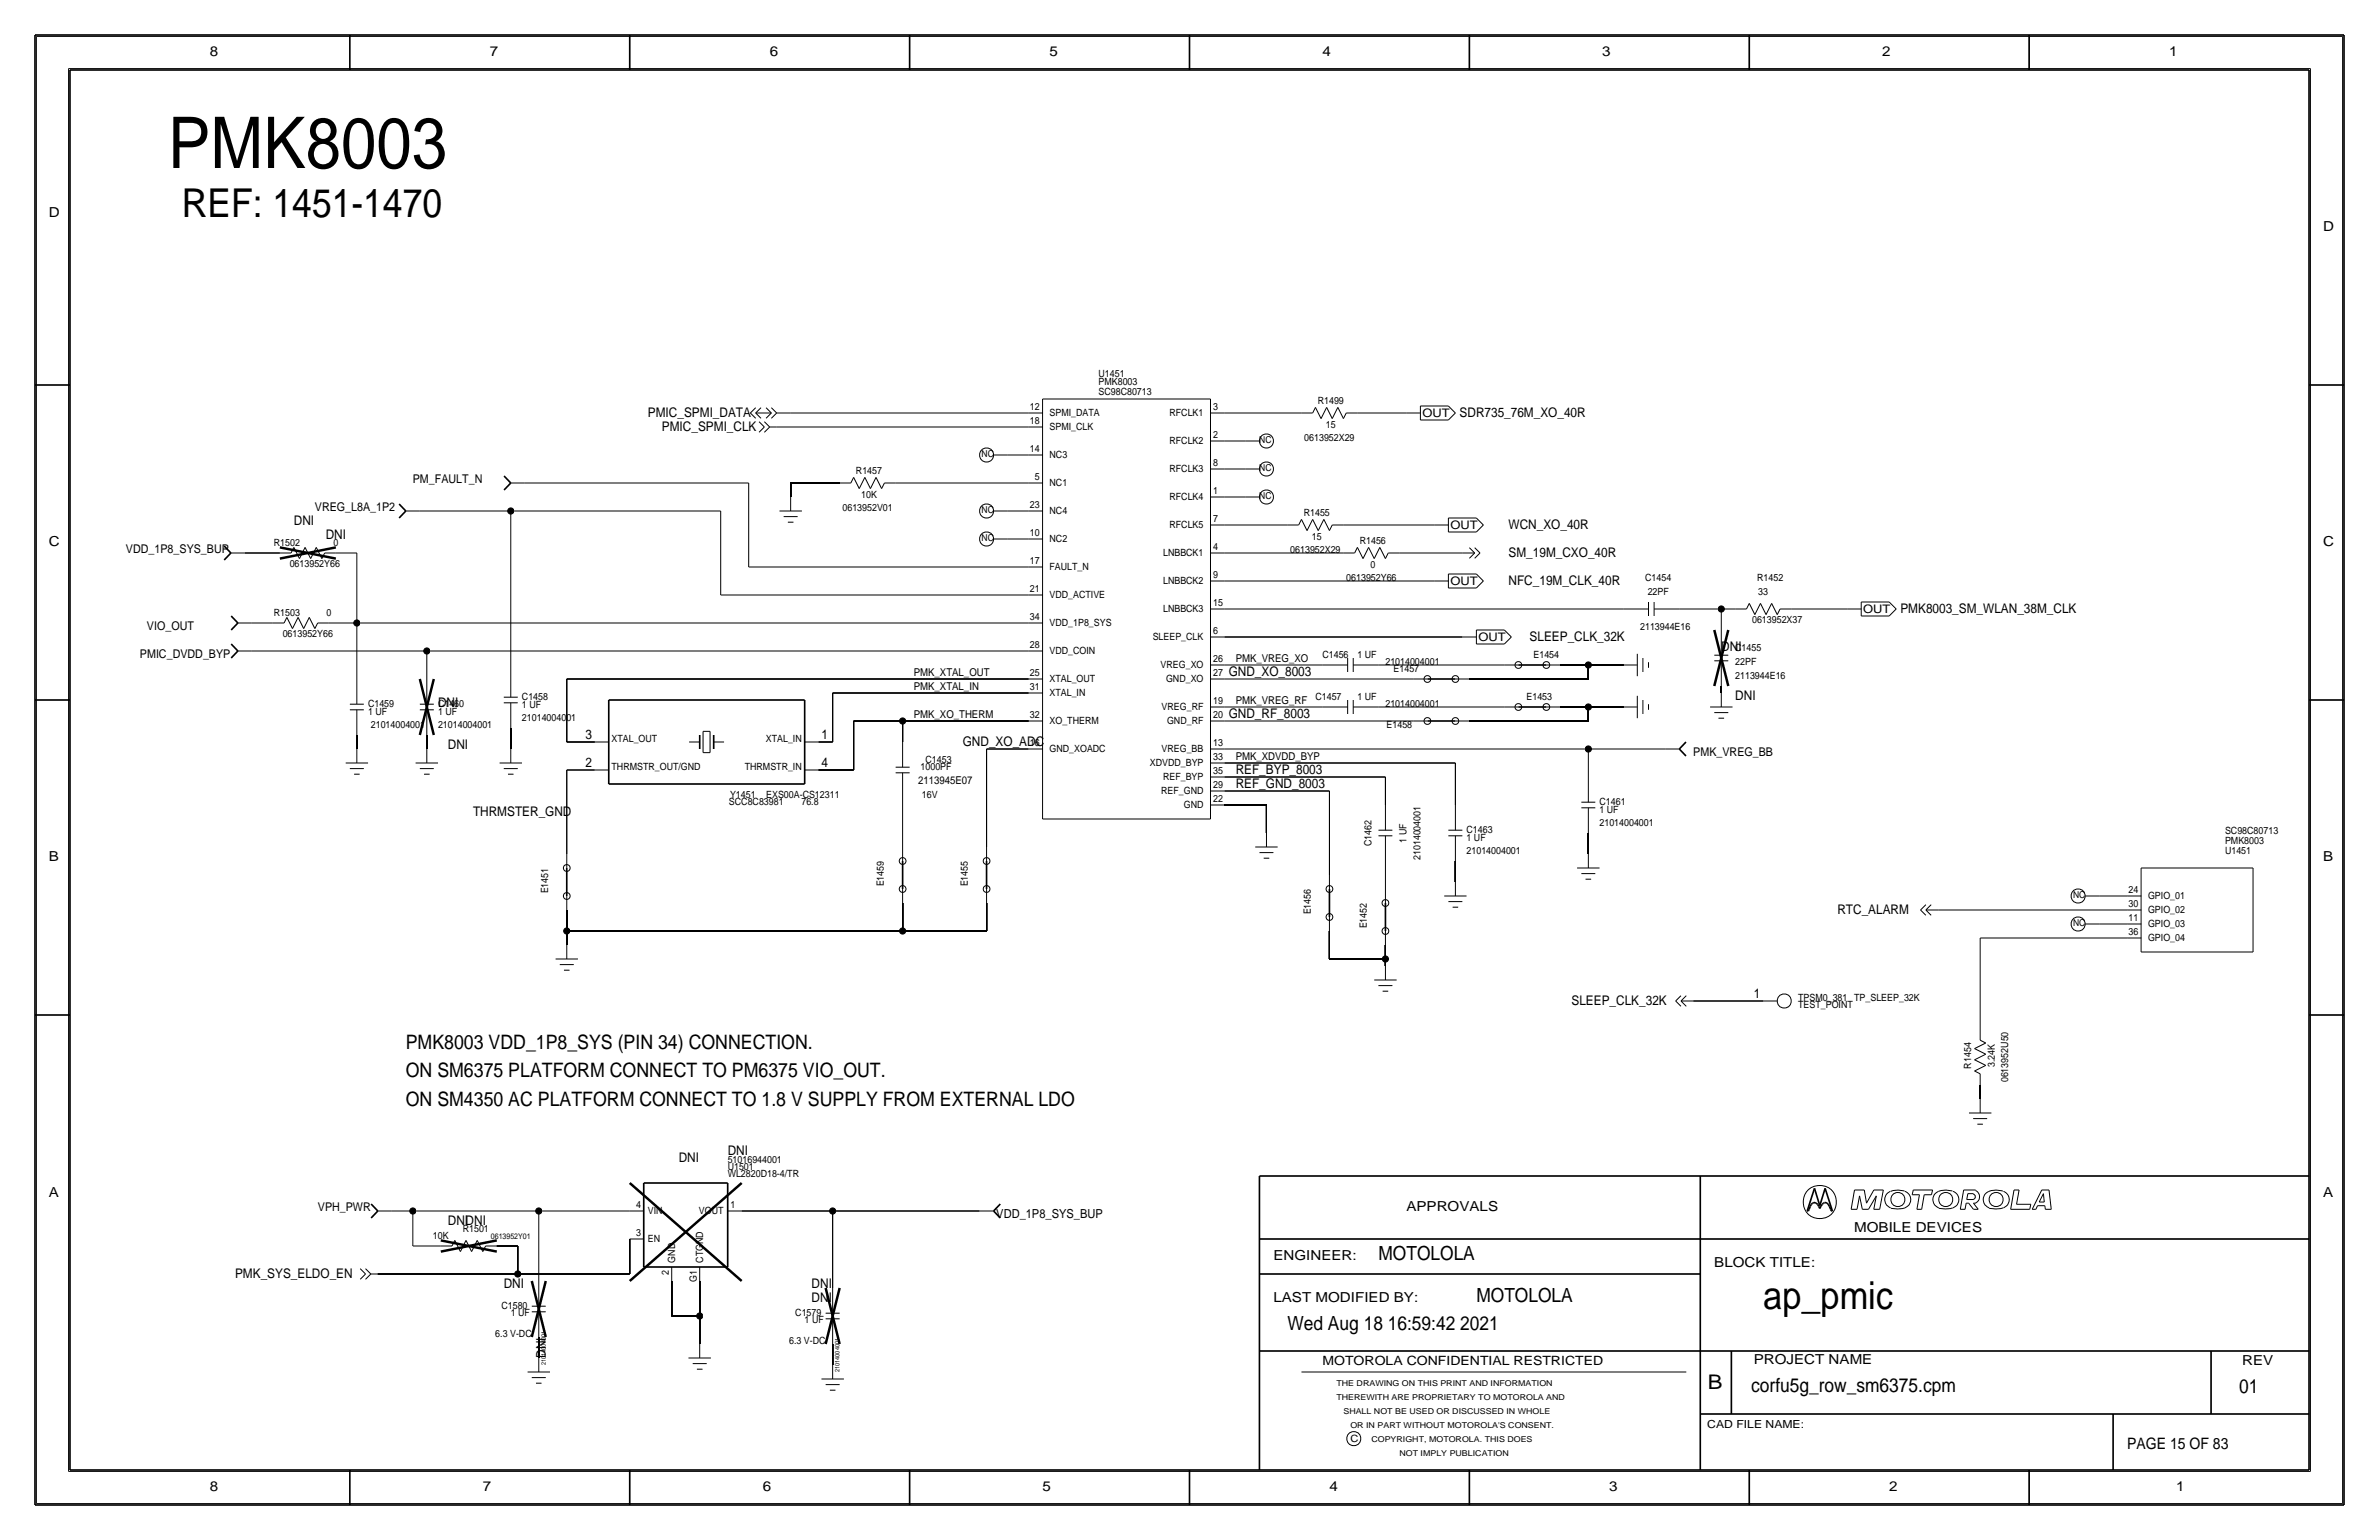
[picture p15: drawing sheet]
<svg xmlns="http://www.w3.org/2000/svg" width="432mm" height="279mm" viewBox="0 0 432 279" stroke-linecap="round" stroke-linejoin="round" font-family="sans-serif">
<defs><g id="words">
<text font-size="12.9" x="30.5" y="30.5">PMK8003</text>
<text font-size="7.2" x="33" y="39.4">REF: 1451-1470</text>
<text font-size="7" x="320" y="237.5">ap_pmic</text>
<text font-size="3.7" x="310" y="252.1">B</text>
<g font-size="3.6">
<text x="73.7" y="190.3">PMK8003 VDD_1P8_SYS (PIN 34) CONNECTION.</text>
<text x="73.7" y="195.5">ON SM6375 PLATFORM CONNECT TO PM6375 VIO_OUT.</text>
<text x="73.7" y="200.7">ON SM4350 AC PLATFORM CONNECT TO 1.8 V SUPPLY FROM EXTERNAL LDO</text>
</g>
<g font-size="3.5">
<text x="250.2" y="228.6">MOTOLOLA</text>
<text x="268" y="236.2">MOTOLOLA</text>
<text x="233.7" y="241.3">Wed Aug 18 16:59:42 2021</text>
<text x="317.9" y="252.6">corfu5g_row_sm6375.cpm</text>
<text x="406.4" y="252.7">01</text>
</g>
<text font-size="2.9" x="386.1" y="262.9">PAGE 15 OF 83</text>
<g font-size="2.5">
<text x="38.1" y="10.2">8</text>
<text x="88.9" y="10.2">7</text>
<text x="139.7" y="10.2">6</text>
<text x="190.5" y="10.2">5</text>
<text x="240" y="10.2">4</text>
<text x="290.8" y="10.2">3</text>
<text x="341.6" y="10.2">2</text>
<text x="393.7" y="10.2">1</text>
<text x="8.9" y="39.4">D</text>
<text x="421.6" y="41.9">D</text>
<text x="8.9" y="99.1">C</text>
<text x="421.6" y="99.1">C</text>
<text x="8.9" y="156.2">B</text>
<text x="421.6" y="156.2">B</text>
<text x="8.9" y="217.2">A</text>
<text x="255.3" y="219.7">APPROVALS</text>
<text x="421.6" y="217.2">A</text>
<text x="336.5" y="223.5">MOBILE DEVICES</text>
<text x="231.1" y="228.6">ENGINEER:</text>
<text x="311.1" y="229.9">BLOCK TITLE:</text>
<text x="231.1" y="236.2">LAST MODIFIED BY:</text>
<text x="318.3" y="247.5">PROJECT NAME</text>
<text x="407" y="247.6">REV</text>
<text x="38.1" y="270.5">8</text>
<text x="87.6" y="270.5">7</text>
<text x="138.4" y="270.5">6</text>
<text x="189.2" y="270.5">5</text>
<text x="241.3" y="270.5">4</text>
<text x="292.1" y="270.5">3</text>
<text x="342.9" y="270.5">2</text>
<text x="395" y="270.5">1</text>
</g>
<g font-size="2.4">
<text x="117.6" y="75.7">PMIC_SPMI_DATA</text>
<text x="264.9" y="75.7">SDR735_76M_XO_40R</text>
<text x="120.1" y="78.2">PMIC_SPMI_CLK</text>
<text x="53.3" y="95.2">DNI</text>
<text x="59.1" y="97.8">DNI</text>
<text x="273.8" y="101.1">SM_19M_CXO_40R</text>
<text x="273.8" y="96">WCN_XO_40R</text>
<text x="273.8" y="106.2">NFC_19M_CLK_40R</text>
<text x="344.9" y="111.3">PMK8003_SM_WLAN_38M_CLK</text>
<text x="277.6" y="116.3">SLEEP_CLK_32K</text>
<text x="312.4" y="118.1">DNI</text>
<text x="223" y="122.7">GND_XO_8003</text>
<text x="79.5" y="128.3">DNI</text>
<text x="223" y="130.3">GND_RF_8003</text>
<text x="315" y="127">DNI</text>
<text x="81.3" y="135.9">DNI</text>
<text x="106.2" y="134.1">3</text>
<text x="149.1" y="134.1">1</text>
<text x="174.8" y="135.4">GND_XO_ADC</text>
<text x="106.2" y="139.2">2</text>
<text x="149.1" y="139.2">4</text>
<text x="224.3" y="143">REF_GND_8003</text>
<text x="224.3" y="140.5">REF_BYP_8003</text>
<text x="85.9" y="148.1">THRMSTER_GND</text>
<text x="333.5" y="165.9">RTC_ALARM</text>
<text x="285.2" y="182.4">SLEEP_CLK_32K</text>
<text x="318.3" y="181.1">1</text>
<text x="132.1" y="209.5">DNI</text>
<text x="123.2" y="210.8">DNI</text>
<text x="81.3" y="222.2">DNIDNI</text>
<text x="42.7" y="231.9">PMK_SYS_ELDO_EN</text>
<text x="91.4" y="233.7">DNI</text>
<text x="147.3" y="233.7">DNI</text>
<text x="147.3" y="236.2">DNI</text>
<text x="99.1" y="246.4" transform="rotate(-90 99.1 246.4)">DNI</text>
</g>
<g font-size="2.3">
<text x="180.8" y="221">VDD_1P8_SYS_BUP</text>
<text x="240" y="247.6">MOTOROLA CONFIDENTIAL RESTRICTED</text>
</g>
<g font-size="2.2">
<text x="74.9" y="87.6">PM_FAULT_N</text>
<text x="57.1" y="92.7">VREG_L8A_1P2</text>
<text x="22.9" y="100.3">VDD_1P8_SYS_BUP</text>
<text x="25.4" y="119.4">PMIC_DVDD_BYP</text>
<text x="26.7" y="114.3">VIO_OUT</text>
<text x="307.3" y="137.2">PMK_VREG_BB</text>
<text x="57.7" y="219.7">VPH_PWR</text>
</g>
<g font-size="2.1">
<text x="258.2" y="75.7">OUT</text>
<text x="263.2" y="96.1">OUT</text>
<text x="263.2" y="106.2">OUT</text>
<text x="338.2" y="111.3">OUT</text>
<text x="268.3" y="116.4">OUT</text>
</g>
<g font-size="2">
<text x="165.9" y="125.2">PMK_XTAL_IN</text>
<text x="165.9" y="122.7">PMK_XTAL_OUT</text>
<text x="224.3" y="120.1">PMK_VREG_XO</text>
<text x="165.9" y="130.3">PMK_XO_THERM</text>
<text x="224.3" y="127.8">PMK_VREG_RF</text>
<text x="224.3" y="137.9">PMK_XDVDD_BYP</text>
<text x="166.6" y="142.2">2113945E07</text>
<text x="309.9" y="259.1">CAD FILE NAME:</text>
</g>
<g font-size="1.8">
<text x="199.4" y="68.4">U1451</text>
<text x="199.4" y="69.9">PMK8003</text>
<text x="199.4" y="71.7">SC98C80713</text>
<text x="186.9" y="77">18</text>
<text x="186.9" y="74.4">12</text>
<text x="190.5" y="75.5">SPMI_DATA</text>
<text x="212.3" y="75.5">RFCLK1</text>
<text x="220.2" y="74.4">3</text>
<text x="239.2" y="73.3">R1499</text>
<text x="240.7" y="77.6">15</text>
<text x="186.9" y="82">14</text>
<text x="190.5" y="83.2">NC3</text>
<text x="190.5" y="78.1">SPMI_CLK</text>
<text x="212.3" y="80.6">RFCLK2</text>
<text x="220.2" y="79.5">2</text>
<text x="236.7" y="80">0613952X29</text>
<text x="155.4" y="86">R1457</text>
<text x="187.8" y="87.1">5</text>
<text x="190.5" y="88.2">NC1</text>
<text x="212.3" y="85.7">RFCLK3</text>
<text x="220.2" y="89.7">1</text>
<text x="220.2" y="84.6">8</text>
<text x="152.9" y="92.7">0613952V01</text>
<text x="156.3" y="90.3">10K</text>
<text x="186.9" y="92.2">23</text>
<text x="190.5" y="93.3">NC4</text>
<text x="212.3" y="95.9">RFCLK5</text>
<text x="212.3" y="90.8">RFCLK4</text>
<text x="220.2" y="94.7">7</text>
<text x="236.6" y="93.6">R1455</text>
<text x="49.7" y="99.1">R1502</text>
<text x="60.5" y="99.1">0</text>
<text x="186.9" y="97.3">10</text>
<text x="190.5" y="98.4">NC2</text>
<text x="211.1" y="100.9">LNBBCK1</text>
<text x="220.2" y="99.8">4</text>
<text x="234.2" y="100.3">0613952X29</text>
<text x="238.1" y="97.9">15</text>
<text x="246.8" y="98.7">R1456</text>
<text x="52.6" y="102.9">0613952Y66</text>
<text x="186.9" y="107.4">21</text>
<text x="186.9" y="102.4">17</text>
<text x="190.5" y="103.5">FAULT_N</text>
<text x="211.1" y="106">LNBBCK2</text>
<text x="220.2" y="104.9">9</text>
<text x="244.4" y="105.4">0613952Y66</text>
<text x="248.7" y="103">0</text>
<text x="298.6" y="105.4">C1454</text>
<text x="299.1" y="108">22PF</text>
<text x="318.9" y="105.4">R1452</text>
<text x="319.1" y="107.9">33</text>
<text x="49.7" y="111.8">R1503</text>
<text x="59.2" y="111.8">0</text>
<text x="186.9" y="112.5">34</text>
<text x="190.5" y="108.6">VDD_ACTIVE</text>
<text x="190.5" y="113.6">VDD_1P8_SYS</text>
<text x="211.1" y="111.1">LNBBCK3</text>
<text x="220.2" y="110">15</text>
<text x="318" y="113">0613952X37</text>
<text x="51.3" y="115.6">0613952Y66</text>
<text x="186.9" y="117.6">28</text>
<text x="190.5" y="118.7">VDD_COIN</text>
<text x="209.2" y="116.2">SLEEP_CLK</text>
<text x="220.2" y="115.1">6</text>
<text x="240" y="119.4">C1456</text>
<text x="246.4" y="119.4">1 UF</text>
<text x="278.3" y="119.4">E1454</text>
<text x="297.7" y="114.3">2113944E16</text>
<text x="315" y="118.1">C1455</text>
<text x="186.9" y="122.7">25</text>
<text x="186.9" y="125.2">31</text>
<text x="190.5" y="123.8">XTAL_OUT</text>
<text x="210.7" y="121.3">VREG_XO</text>
<text x="211.6" y="123.8">GND_XO</text>
<text x="220.2" y="122.7">27</text>
<text x="220.2" y="120.1">26</text>
<text x="251.5" y="120.7">21014004001</text>
<text x="252.9" y="121.9">E1457</text>
<text x="315" y="123.2">2113944E16</text>
<text x="315" y="120.6">22PF</text>
<text x="66.8" y="128.3">C1459</text>
<text x="66.8" y="129.8">1 UF</text>
<text x="79.5" y="129.8">1 UF</text>
<text x="79.5" y="128.3">C1460</text>
<text x="94.7" y="127">C1458</text>
<text x="94.7" y="128.5">1 UF</text>
<text x="94.7" y="130.8">21014004001</text>
<text x="186.9" y="130.3">32</text>
<text x="190.5" y="126.3">XTAL_IN</text>
<text x="190.5" y="131.4">XO_THERM</text>
<text x="210.8" y="128.9">VREG_RF</text>
<text x="211.8" y="131.4">GND_RF</text>
<text x="220.2" y="130.3">20</text>
<text x="220.2" y="127.8">19</text>
<text x="238.8" y="127">C1457</text>
<text x="246.4" y="127">1 UF</text>
<text x="251.5" y="128.3">21014004001</text>
<text x="277.1" y="127">E1453</text>
<text x="67.3" y="132.1">21014004001</text>
<text x="79.5" y="132.1">21014004001</text>
<text x="111" y="134.6">XTAL_OUT</text>
<text x="139" y="134.6">XTAL_IN</text>
<text x="186.9" y="135.4">16</text>
<text x="190.5" y="136.5">GND_XOADC</text>
<text x="210.8" y="136.5">VREG_BB</text>
<text x="220.2" y="135.4">13</text>
<text x="220.2" y="137.9">33</text>
<text x="251.7" y="132.1">E1458</text>
<text x="111" y="139.7">THRMSTR_OUT/GND</text>
<text x="135.2" y="139.7">THRMSTR_IN</text>
<text x="167.1" y="139.7">1000PF</text>
<text x="168" y="138.4">C1453</text>
<text x="208.7" y="139">XDVDD_BYP</text>
<text x="211.1" y="141.6">REF_BYP</text>
<text x="220.2" y="143">29</text>
<text x="220.2" y="140.5">35</text>
<text x="132.3" y="146.1">SCC8C83981</text>
<text x="132.5" y="144.8">Y1451</text>
<text x="139.1" y="144.8">EXS00A-CS12311</text>
<text x="145.5" y="146.1">76.8</text>
<text x="167.3" y="144.8">16V</text>
<text x="210.7" y="144.1">REF_GND</text>
<text x="214.9" y="146.7">GND</text>
<text x="220.2" y="145.5">22</text>
<text x="290.3" y="146.1">C1461</text>
<text x="290.3" y="147.6">1 UF</text>
<text x="290.3" y="149.9">21014004001</text>
<text x="248.9" y="153.5" transform="rotate(-90 248.9 153.5)">C1462</text>
<text x="255.3" y="152.9" transform="rotate(-90 255.3 152.9)">1 UF</text>
<text x="266.2" y="151.1">C1463</text>
<text x="266.2" y="152.7">1 UF</text>
<text x="266.2" y="154.9">21014004001</text>
<text x="403.9" y="153.1">PMK8003</text>
<text x="403.9" y="154.9">U1451</text>
<text x="403.9" y="151.3">SC98C80713</text>
<text x="160.4" y="160.8" transform="rotate(-90 160.4 160.8)">E1459</text>
<text x="175.7" y="160.8" transform="rotate(-90 175.7 160.8)">E1455</text>
<text x="257.8" y="156.1" transform="rotate(-90 257.8 156.1)">21014004001</text>
<text x="99.5" y="162.1" transform="rotate(-90 99.5 162.1)">E1451</text>
<text x="237.9" y="165.9" transform="rotate(-90 237.9 165.9)">E1456</text>
<text x="386.3" y="164.6">30</text>
<text x="386.3" y="162.1">24</text>
<text x="386.3" y="167.1">11</text>
<text x="389.9" y="165.7">GPIO_02</text>
<text x="389.9" y="163.2">GPIO_01</text>
<text x="248.1" y="168.4" transform="rotate(-90 248.1 168.4)">E1452</text>
<text x="386.3" y="169.7">36</text>
<text x="389.9" y="170.8">GPIO_04</text>
<text x="389.9" y="168.2">GPIO_03</text>
<text x="326.4" y="181.6">TPSM0_381 TP_SLEEP_32K</text>
<text x="326.4" y="182.9">TEST_POINT</text>
<text x="357.8" y="193.9" transform="rotate(-90 357.8 193.9)">R1454</text>
<text x="362.1" y="193.6" transform="rotate(-90 362.1 193.6)">3.24K</text>
<text x="364.5" y="196.4" transform="rotate(-90 364.5 196.4)">0613952U50</text>
<text x="132.1" y="212.3">U1501</text>
<text x="132.1" y="213.6">WL2820D18-4/TR</text>
<text x="132.1" y="211.1">51016944001</text>
<text x="115.4" y="219.2">4</text>
<text x="117.6" y="220.3">VIN</text>
<text x="126.8" y="220.3">VOUT</text>
<text x="132.6" y="219.2">1</text>
<text x="78.6" y="224.8">10K</text>
<text x="84" y="223.5">R1501</text>
<text x="115.4" y="224.3">3</text>
<text x="117.6" y="225.4">EN</text>
<text x="121.4" y="231.3" transform="rotate(-90 121.4 231.3)">2</text>
<text x="122.5" y="229.1" transform="rotate(-90 122.5 229.1)">GND</text>
<text x="126.5" y="232.5" transform="rotate(-90 126.5 232.5)">G1</text>
<text x="127.6" y="229.1" transform="rotate(-90 127.6 229.1)">CTGND</text>
<text x="91" y="237.5">C1580</text>
<text x="92.7" y="238.8">1 UF</text>
<text x="144.4" y="238.8">C1579</text>
<text x="89.9" y="242.6">6.3 V-DC</text>
<text x="143.2" y="243.8">6.3 V-DC</text>
<text x="146" y="240">1 UF</text>
<text x="245.1" y="261.6">C</text>
</g>
<g font-size="1.7">
<text x="178.2" y="83">NC</text>
<text x="228.6" y="80.4">NC</text>
<text x="228.6" y="85.5">NC</text>
<text x="178.2" y="93.1">NC</text>
<text x="228.6" y="90.6">NC</text>
<text x="178.2" y="98.2">NC</text>
<text x="376.3" y="163">NC</text>
<text x="376.3" y="168">NC</text>
</g>
<g font-size="1.5">
<text x="242.6" y="251.5">THE DRAWING ON THIS PRINT AND INFORMATION</text>
<text x="242.6" y="254">THEREWITH ARE PROPRIETARY TO MOTOROLA AND</text>
<text x="243.8" y="256.5">SHALL NOT BE USED OR DISCUSSED IN WHOLE</text>
<text x="245.1" y="259.1">OR IN PART WITHOUT MOTOROLA'S CONSENT.</text>
<text x="248.9" y="261.6">COPYRIGHT, MOTOROLA. THIS DOES</text>
<text x="254" y="264.2">NOT IMPLY PUBLICATION</text>
</g>
<text font-size="1.4" x="89.1" y="224.8">0613952Y01</text>
<g font-size="1.1">
<text x="99.1" y="247.6" transform="rotate(-90 99.1 247.6)">21014004001</text>
<text x="152.4" y="248.9" transform="rotate(-90 152.4 248.9)">21014004001</text>
</g>
</g></defs>
<!-- layer: Nets -->
<g fill="none" stroke="#000" stroke-width=".18">
<path d="M141 77.5h45.7zM143.5 74.9h43.2zM222.2 74.9h14zM246.4 74.9h8.9zM76.2 92.7h16.5zM92.7 92.7v29.2zM92.7 92.7h38.1zM95.2 87.6h40.7zM130.8 92.7v15.2zM135.9 87.6v15.3zM143.5 87.6v2.6zM143.5 87.6h8.9z"/>
<path d="M162.6 87.6h24.1zM182.9 92.7h3.8zM182.9 97.8h3.8zM182.9 82.5h3.8zM222.2 80h3.9zM222.2 90.2h3.9zM222.2 85.1h3.9zM222.3 95.2h11.4zM243.8 95.2h16.5zM44.4 100.3h6.4zM45.7 113h3.8zM45.7 118.1h31.8z"/>
<path d="M59.7 113h5.1zM61 100.3h3.8zM64.8 113h121.9zM64.8 113v10.2zM64.8 100.3v12.7zM77.5 118.1v5.1zM77.5 118.1h109.2zM130.8 107.9h55.9zM135.9 102.9h50.8zM222.2 105.4h38.1zM222.2 115.6h43.2zM222.2 110.5h72.4z"/>
<path d="M222.2 100.3h21.6zM254 100.3h11.4zM304.8 110.5h7.6zM312.4 110.5h2.6zM312.4 110.5v3.8zM325.1 110.5h10.2zM64.8 133.4v2.5zM77.5 133.3v2.6zM92.7 132.1v3.8zM102.9 134.6h5zM102.9 139.7h5zM102.9 123.2h83.8z"/>
<path d="M102.9 123.2v11.4zM102.9 139.7v15.2zM148.6 134.6h2.5zM148.6 139.7h6.3zM151.1 125.7v8.9zM151.1 125.7h35.6zM154.9 130.8h8.9zM154.9 130.8v8.9zM163.8 130.8v3.8zM163.8 130.8h22.9zM179.1 135.9v17.8zM179.1 135.9h7.6z"/>
<path d="M222.2 135.9h66.1zM222.2 138.4h42zM222.2 123.2h34.3zM222.2 128.3h17.8zM222.2 120.7h17.8zM222.3 130.8h34.2zM250.2 128.3h22.9zM250.2 120.7h22.9zM264.2 138.4v7.6zM266.7 130.8h21.6zM266.7 123.2h21.6zM283.2 128.3h5.1z"/>
<path d="M283.2 120.7h5.1zM288.3 128.3h6.3zM288.3 128.3v2.5zM288.3 120.7v2.5zM288.3 120.7h6.3zM288.3 135.9v5.1zM288.3 135.9h14zM312.4 124.5v1.2zM163.8 144.8v8.9zM222.2 146h7.7zM222.2 141h29.3zM222.2 143.5h19.1z"/>
<path d="M229.9 146v5.1zM241.3 143.5v15.3zM251.5 141v5.1zM251.5 156.2v5.1zM264.2 156.2v3.8zM288.3 151.1v3.8zM102.9 168.9h60.9zM102.9 168.9v2.5zM102.9 165.1v3.8zM163.8 163.8v5.1zM163.8 168.9h15.3zM179.1 163.8v5.1z"/>
<path d="M241.3 174h10.2zM241.3 168.9v5.1zM251.5 174v1.3zM251.5 171.4v2.6zM351.8 165.1h34.3zM359.4 170.2v16.5zM359.4 170.2h26.7zM381 167.6h5.1zM381 162.6h5.1zM307.3 181.6h12.7zM359.4 196.8v2.6zM71.1 219.7h3.8z"/>
<path d="M74.9 219.7v6.4zM74.9 219.7h22.9zM97.8 219.7v12.7zM97.8 219.7h16.5zM134.6 219.7h16.5zM151.1 219.7v14zM151.1 219.7h26.7zM68.6 231.1h25.4zM74.9 226.1h5.1zM90.2 226.1h3.8zM94 226.1v5zM94 231.1h20.3z"/>
<path d="M114.3 224.8v6.3zM121.9 232.4v6.4zM121.9 238.8h5.1zM127 238.8v5zM127 232.4v6.4zM97.8 242.6v3.8zM151.1 243.8v3.8z"/>
</g>
<g fill="#000" stroke="#000" stroke-width=".18">
<circle cx="92.7" cy="92.7" r=".56"/>
<circle cx="64.8" cy="113" r=".56"/>
<circle cx="77.5" cy="118.1" r=".56"/>
<circle cx="312.4" cy="110.5" r=".56"/>
<circle cx="163.8" cy="130.8" r=".56"/>
<circle cx="288.3" cy="135.9" r=".56"/>
<circle cx="288.3" cy="120.6" r=".56"/>
<circle cx="288.3" cy="128.3" r=".56"/>
<circle cx="102.9" cy="168.9" r=".56"/>
<circle cx="163.8" cy="168.9" r=".56"/>
<circle cx="251.5" cy="174" r=".56"/>
<circle cx="74.9" cy="219.7" r=".56"/>
<circle cx="97.8" cy="219.7" r=".56"/>
<circle cx="151.1" cy="219.7" r=".56"/>
<circle cx="94" cy="231.1" r=".56"/>
<circle cx="127" cy="238.8" r=".56"/>
</g>
<!-- layer: Components -->
<g fill="none" stroke="#000" stroke-width=".18">
<path d="M136.2 74.9l1 1zM136.2 74.9l1-.9zM137.2 74.9l.9-.9zM137.2 74.9l.9 1zM137.2 74.9h2.8zM137.8 76.5l.9 1zM138.7 77.5l-.9 .9zM138.7 76.5l1 1zM139 75.9l1-1zM139 74l1 .9zM139.7 77.5l-1 .9zM139.7 77.5h1.3z"/>
<path d="M140 74l1 .9zM140 75.9l1-1zM141 74.9h2.5zM186.7 77.5h2.5zM186.7 74.9h2.5zM189.2 72.4h30.5zM189.2 72.4v76.2zM219.7 72.4v76.2zM219.7 74.9h2.5zM236.2 74.9h2.1zM238.8 73.9l-.5 1zM238.8 73.9l1 2z"/>
<path d="M240.8 73.9l-1 2zM240.8 73.9l1 2zM242.8 73.9l-1 2zM242.8 73.9l1 2zM244.3 74.9l-.5 1zM244.3 74.9h2.1zM255.3 74.9h2.5zM257.8 73.7h5.1zM257.8 76.2h5.1zM257.8 73.7v2.5zM262.9 73.7l1.3 1.2zM264.2 74.9l-1.3 1.3z"/>
<path d="M53.3 99.3l-.5 1zM53.3 99.3l1.1 2zM55.4 99.3l-1 2zM55.4 99.3l1 2zM57.4 99.3l-1 2zM57.4 99.3l1 2zM73.7 92.7h2.5zM92.7 87.6h2.5zM141.5 92.7h4zM142.2 93.7h2.6zM143 94.7h1zM143.5 90.2v2.5z"/>
<path d="M152.4 87.6h2zM154.9 86.6l1.1 2zM154.9 86.6l-.5 1zM157 86.6l-1 2zM157 86.6l1 2zM159 86.6l-1 2zM159 86.6l1 2zM160.5 87.6l-.5 1zM160.5 87.6h2.1zM180.3 92.7h2.6zM180.3 82.5h2.6zM180.3 97.8h2.6z"/>
<path d="M186.7 97.8h2.5zM186.7 92.7h2.5zM186.7 87.6h2.5zM186.7 82.5h2.5zM219.7 95.2h2.5zM219.7 90.2h2.5zM219.7 85.1h2.5zM219.7 80h2.5zM226.1 90.2h2.5zM226.1 80h2.5zM226.1 85.1h2.5zM233.7 95.2h2z"/>
<path d="M236.2 94.2l-.5 1zM236.2 94.2l1 2.1zM238.3 94.2l-1.1 2.1zM238.3 94.2l1 2.1zM240.3 94.2l-1 2.1zM240.3 94.2l1 2.1zM241.8 95.3l-.5 1zM241.8 95.2h2zM246.4 99.3l-.5 1zM246.4 99.3l1 2zM248.4 99.3l-1 2zM248.4 99.3l1 2z"/>
<path d="M250.4 99.3l-1 2zM250.4 99.3l1.1 2zM260.4 95.2h2.5zM262.9 94h5.1zM262.9 96.5h5.1zM262.9 94v2.5zM266.7 99.4l1 .9zM267.7 99.4l.9 .9zM268 94l1.2 1.3zM269.2 95.2l-1.2 1.3zM41.9 100.3h2.5zM43.2 118.1h2.5z"/>
<path d="M43.2 113h2.5zM49.5 113h2.1zM50.8 100.3h2zM52.1 112l1 2zM52.1 112l-.5 1zM54.1 112l-1 2zM54.1 112l1 2zM56.1 112l1 2zM56.1 112l-1 2zM57.7 113l-.6 1zM57.7 113h2zM58.9 100.3h2.1z"/>
<path d="M58.9 100.3l-.5 1zM186.7 118.1h2.5zM186.7 113h2.5zM186.7 107.9h2.5zM186.7 102.9h2.5zM219.7 115.6h2.5zM219.7 110.5h2.5zM219.7 105.4h2.5zM219.7 100.3h2.5zM243.8 100.3h2.1zM244.6 119.4v2.5zM245.6 119.4v2.5z"/>
<path d="M252 100.3l-.5 1zM252 100.3h2zM260.4 105.4h2.5zM262.9 104.1h5.1zM262.9 106.7h5.1zM262.9 104.1v2.6zM265.4 115.6h2.6zM265.4 100.3h2.3zM267.7 101.3l.9-1zM267.7 100.3l-1 1zM268 104.1l1.2 1.3zM268 114.3h5z"/>
<path d="M268 116.8h5zM268 114.3v2.5zM269.2 105.4l-1.2 1.3zM273 114.3l1.3 1.3zM274.3 115.6l-1.3 1.2zM294.6 110.5h4.6zM297.2 118.6v4.1zM298.2 119.4v2.5zM299.2 109.2v2.6zM300.2 110.5h4.6zM300.2 109.2v2.6zM311.1 119.9h2.6z"/>
<path d="M311.2 118.9h2.5zM312.4 119.9v4.6zM312.4 114.3v4.6zM315 110.5h2zM317.5 109.5l-.5 1zM317.5 109.5l1 2zM319.5 109.5l-1 2zM319.5 109.5l1 2zM321.6 109.5l-1.1 2zM321.6 109.5l1 2zM323.1 110.5l-.5 1zM323.1 110.5h2z"/>
<path d="M335.3 110.5h2.5zM337.8 109.2h5.1zM337.8 111.8h5.1zM337.8 109.2v2.6zM342.9 109.2l1.3 1.3zM344.2 110.5l-1.3 1.3zM62.7 138.4h4.1zM63.5 127.8h2.5zM63.5 139.4h2.5zM63.5 128.8h2.5zM64.8 128.8v4.5zM64.8 123.2v4.6z"/>
<path d="M64.8 135.9v2.5zM75.4 138.4h4.1zM76.2 139.4h2.5zM76.2 127.8h2.5zM76.2 128.8h2.5zM77.5 135.9v2.5zM77.5 128.8v4.5zM77.5 123.2v4.6zM90.7 138.4h4zM91.4 139.4h2.6zM91.4 126.5h2.6zM91.4 127.5h2.6z"/>
<path d="M92.7 135.9v2.5zM92.7 127.5v4.6zM92.7 121.9v4.6zM107.9 134.6h2.6zM107.9 139.7h2.6zM125.1 134.6h1.9zM127.6 132.7h1.3zM127.6 132.7v3.9zM127.6 136.6h1.3zM128.9 132.7v3.9zM129.5 134.6h1.9zM146.1 134.6h2.5z"/>
<path d="M146.1 139.7h2.5zM162.6 139.2h2.5zM163.8 134.6v4.6zM186.7 135.9h2.5zM186.7 130.8h2.5zM186.7 125.7h2.5zM186.7 123.2h2.5zM219.7 138.4h2.5zM219.7 135.9h2.5zM219.7 130.8h2.5zM219.7 128.3h2.5zM219.7 123.2h2.5z"/>
<path d="M219.7 120.7h2.5zM240 120.7h4.6zM240 128.3h4.6zM244.6 127v2.5zM245.6 127v2.5zM245.6 120.7h4.6zM245.6 128.3h4.6zM256.5 130.8h2.6zM256.5 123.2h2.6zM264.2 130.8h2.5zM264.2 123.2h2.5zM273 120.7h2.6z"/>
<path d="M273 128.3h2.6zM280.7 120.7h2.5zM280.7 128.3h2.5zM294.6 128.3h2.6zM294.6 120.7h2.6zM297.2 126.2v4.1zM298.2 127v2.5zM299.2 127.8v1zM299.2 120.1v1.1zM302.3 135.9h2.5zM310.4 128.3h4.1zM311.2 129.3h2.5z"/>
<path d="M311.9 130.3h1zM312.4 125.7v2.6zM64.3 140.5h1zM77 140.5h1zM92.2 140.5h1zM102.9 154.9v2.6zM162.6 140.2h2.5zM163.8 140.2v4.6zM163.8 153.7v2.5zM179.1 153.7v2.5zM189.2 148.6h30.5zM219.7 146h2.5z"/>
<path d="M219.7 143.5h2.5zM219.7 141h2.5zM227.8 153.7h4.1zM228.6 154.7h2.5zM229.4 155.7h1zM229.9 151.1v2.6zM241.3 158.8v2.5zM250.2 151.6h2.5zM250.2 150.6h2.5zM251.5 151.6v4.6zM251.5 146v4.6zM262.9 151.6h2.5z"/>
<path d="M262.9 150.6h2.5zM264.2 151.6v4.6zM264.2 146v4.6zM286.3 157.5h4zM287 146.6h2.6zM287 158.5h2.6zM287 145.5h2.6zM287.8 159.5h1zM288.3 154.9v2.6zM288.3 146.6v4.5zM288.3 141v4.5zM388.6 157.5h20.3z"/>
<path d="M388.6 157.5v15.2zM408.9 157.5v15.2zM100.8 174h4.1zM101.6 175h2.5zM102.4 176h1zM102.9 162.6v2.5zM102.9 171.5v2.5zM163.8 161.3v2.5zM179.1 161.3v2.5zM241.3 166.4v2.5zM249.4 177.8h4.1zM250.2 178.8h2.5z"/>
<path d="M251 179.8h1zM251.5 161.3v2.5zM251.5 168.9v2.5zM251.5 175.3v2.5zM262.1 162.6h4.1zM262.9 163.6h2.5zM263.7 164.6h1zM264.2 160v2.6zM348.6 165.1l1 1zM349.6 164.1l-1 1zM349.6 165.1h2.2zM349.6 165.1l.9 1z"/>
<path d="M350.5 164.1l-.9 1zM378.5 167.6h2.5zM378.5 162.6h2.5zM386.1 170.2h2.5zM386.1 167.6h2.5zM386.1 165.1h2.5zM386.1 162.6h2.5zM388.6 172.7h20.3zM304.1 181.6l1-1zM304.1 181.6l1 1zM305.1 181.6l1 1zM305.1 181.6h2.2z"/>
<path d="M305.1 181.6l1-1zM320 181.6h2.6zM358.4 194.3l1 .5zM358.4 192.3l2 1zM358.4 192.3l2-1zM358.4 190.2l2-1zM358.4 194.3l2-1zM358.4 190.2l2 1.1zM359.4 199.4v2.5zM359.4 186.7v2zM359.4 194.8v2.1zM359.4 188.7l1 .5z"/>
<path d="M68.6 219.7h2.5zM114.3 219.7h2.5zM132.1 219.7h2.5zM177.8 219.7h2.5zM357.4 201.9h4zM358.1 202.9h2.6zM358.9 204h1zM65.4 230.2l.9 .9zM66.3 231.1l-.9 1zM66.3 230.2l1 .9zM67.3 231.1l-1 1zM67.3 231.1h1.3z"/>
<path d="M80 226.1h2zM82.5 225l-.5 1.1zM82.6 225l1 2.1zM84.6 225l-1 2.1zM84.6 225l1 2.1zM86.6 225l-1 2.1zM86.6 225l1 2.1zM88.1 226.1l-.5 1zM88.1 226.1h2.1zM96.5 238h2.6zM96.5 237h2.6zM97.8 238v4.6z"/>
<path d="M97.8 232.4v4.6zM114.3 224.8h2.5zM121.9 229.9v2.5zM127 229.9v2.5zM149.9 238.3h2.5zM149.9 239.3h2.5zM151.1 239.3v4.5zM151.1 233.7v4.6zM95.8 248.9h4zM96.5 249.9h2.6zM97.3 251h1zM97.8 246.4v2.5z"/>
<path d="M125 246.4h4zM125.7 247.4h2.6zM126.5 248.4h1zM127 243.8v2.6zM149.1 250.2h4.1zM149.9 251.2h2.5zM150.6 252.2h1zM151.1 247.6v2.6z"/>
<circle cx="179.1" cy="82.6" r="1.28"/>
<circle cx="179.1" cy="92.7" r="1.28"/>
<circle cx="179.1" cy="97.8" r="1.28"/>
<circle cx="229.9" cy="80" r="1.28"/>
<circle cx="229.9" cy="85.1" r="1.28"/>
<circle cx="229.9" cy="90.2" r="1.28"/>
<circle cx="259.1" cy="130.8" r=".61"/>
<circle cx="259.1" cy="123.2" r=".61"/>
<circle cx="264.2" cy="130.8" r=".61"/>
<circle cx="264.2" cy="123.2" r=".61"/>
<circle cx="275.6" cy="128.3" r=".61"/>
<circle cx="275.6" cy="120.7" r=".61"/>
<circle cx="280.7" cy="120.7" r=".61"/>
<circle cx="280.7" cy="128.3" r=".61"/>
<circle cx="102.9" cy="157.5" r=".61"/>
<circle cx="163.8" cy="156.2" r=".61"/>
<circle cx="179.1" cy="156.2" r=".61"/>
<circle cx="102.9" cy="162.6" r=".61"/>
<circle cx="163.8" cy="161.3" r=".61"/>
<circle cx="179.1" cy="161.3" r=".61"/>
<circle cx="241.3" cy="161.3" r=".61"/>
<circle cx="241.3" cy="166.4" r=".61"/>
<circle cx="251.5" cy="163.8" r=".61"/>
<circle cx="251.5" cy="168.9" r=".61"/>
<circle cx="377.2" cy="167.7" r="1.28"/>
<circle cx="377.2" cy="162.6" r="1.28"/>
<circle cx="323.8" cy="181.6" r="1.28"/>
</g>
<g fill="none" stroke="#000" stroke-width=".3">
<path d="M40.7 99.1l1.2 1.2zM72.4 91.4l1.3 1.3zM73.7 92.7l-1.3 1.3zM91.5 86.4l1.2 1.2zM92.7 87.6l-1.2 1.3zM41.9 100.3l-1.2 1.3zM42 116.8l1.2 1.3zM42 111.8l1.2 1.2zM43.2 118.1l-1.2 1.3zM43.2 113l-1.2 1.3zM110.5 127h35.6zM110.5 127v15.2z"/>
<path d="M127 133.3v2.6zM129.5 133.3v2.6zM146 127v15.2zM259.1 130.8h5.1zM259.1 123.2h5.1zM275.6 120.7h5.1zM275.6 128.3h5.1zM304.8 135.9l1.2 1.3zM306 134.6l-1.2 1.3zM102.9 157.5v5.1zM110.5 142.2h35.5zM163.8 156.2v5.1z"/>
<path d="M179.1 156.2v5.1zM241.3 161.3v5.1zM251.5 163.8v5.1zM67.4 218.4l1.2 1.3zM68.6 219.7l-1.2 1.3zM116.8 214.6h15.3zM116.8 214.6v15.3zM132.1 214.6v15.3zM180.3 219.7l1.3 1.3zM181.6 218.4l-1.3 1.3zM116.8 229.9h15.3z"/>
</g>
<g fill="none" stroke="#000" stroke-width=".45">
<path d="M50.8 99.3l10.2 2zM50.8 101.3l10.2-2zM311.1 114.3l2.6 10.2zM313.7 114.3l-2.6 10.2zM76.2 123.2l2.5 10.2zM78.7 123.2l-2.5 10.1zM114.3 214.6l20.3 17.8zM80 227.1l10.2-2.1zM80 225l10.2 2.1zM96.5 232.4l2.6 10.2zM99.1 232.4l-2.6 10.2zM114.3 232.4l20.3-17.8z"/>
<path d="M149.9 233.7l2.5 10.1zM152.4 233.7l-2.5 10.1z"/>
</g>
<!-- layer: Page Border and Title Block -->
<g fill="none" stroke="#000" stroke-width=".3">
<path d="M6.3 6.4v266.7zM6.4 6.4h419zM12.7 12.7h406.4zM12.7 12.7v254zM63.5 6.4v6.3zM114.3 6.4v6.3zM165.1 6.4v6.3zM215.9 6.3v6.4zM266.7 6.4v6.3zM317.5 6.4v6.3zM368.3 6.4v6.3zM419.1 12.7v254z"/>
<path d="M425.4 6.4v266.7zM6.3 69.8h6.4zM419.1 69.8h6.3zM6.3 127h6.4zM419.1 127h6.3zM6.3 184.1h6.4zM419.1 184.1h6.3zM228.6 213.4v53.3zM228.6 213.4h190.5zM308.6 213.4v53.3zM328 219.7h.2zM328.4 219.4l-.2 .3z"/>
<path d="M328.6 218.8l-.2 .6zM328.8 218.5l-.2 .3zM329 218.3l.2-.1zM329 218.3l-.2 .2zM329.2 218.2h.2zM329.3 215.6l-1.3 4.1zM329.3 215.6l1 3.1zM329.4 218.2l.2 .1zM329.6 218.3l.3 .2zM329.9 218.5l.2 .3zM330.1 218.8l.2 .5zM330.5 218.8l-.2 .5z"/>
<path d="M330.8 218.5l-.3 .3zM331 218.3l-.2 .2zM331 218.3l.2-.1zM331.2 218.2h.2zM331.3 215.6l1.3 4.1zM331.3 215.6l-1 3.1zM331.4 218.2l.2 .1zM331.6 218.3l.2 .2zM331.8 218.5l.2 .3zM332 218.8l.3 .6zM332.3 219.4l.1 .3zM332.4 219.7h.2z"/>
<path d="M228.6 231.1h80zM228.6 224.8h190.5zM228.6 245.1h190.5zM308.6 256.5h110.5zM314.2 245.1v11.4zM383.5 256.5v10.2zM401.3 245.1v11.4zM6.4 273h419zM12.7 266.7h406.4zM63.5 266.7v6.4zM114.3 266.7v6.4zM165.1 266.7v6.4z"/>
<path d="M215.9 266.7v6.3zM266.7 266.7v6.4zM317.5 266.7v6.4zM368.3 266.7v6.4z"/>
</g>
<g fill="none" stroke="#000" stroke-width=".18">
<path d="M6.6 6.6h418.6zM6.6 6.6v266.2zM12.4 12.4v254.6zM12.4 12.4h407zM419.4 12.4v254.6zM425.2 6.6v266.2zM336 219.4h1.1zM336.6 215.9h1.8zM336.6 215.9l-.6 3.5zM337.5 217l-.4 2.4zM337.5 217l.5 2.4zM338 219.4h1.1z"/>
<path d="M338.4 215.9l.4 2.4zM340.1 219.4h1.1zM340.1 215.9h1.7zM340.1 215.9l-1.3 2.4zM340.6 217l-1.5 2.4zM340.6 217l-.5 2.4zM341.8 215.9l-.6 3.5zM343.1 216.2a1.6 1.6 0 0 0-1 1.5 1.6 1.6 0 0 0 1.1 1.5M345.7 216.1h-.2a4 4 0 0 0-2.3 .1M345.7 216.2a1.59 1.59 0 0 1 1.1 1.5 1.59 1.59 0 0 1-1.1 1.5 5.1 5.1 0 0 1-2.5 0M347.1 216.8h1.3zM347.3 215.9l-.2 .9z"/>
<path d="M347.3 215.9h3.5zM347.9 219.4h.9zM348.4 216.8l-.5 2.6zM349.2 216.8l-.4 2.6zM349.2 216.8h1.4zM350.8 215.9l-.2 .9zM354.4 216.1a3.1 3.1 0 0 0-3.3 .7 1.62 1.62 0 0 0 .8 2.4M354.4 219.2a5.1 5.1 0 0 1-2.5 0M354.5 216.2a1.59 1.59 0 0 1 1 1.5 1.59 1.59 0 0 1-1 1.5M355.8 219.4h.9zM356.4 215.9h2.2zM356.4 215.9l-.6 3.5z"/>
<path d="M356.9 218.3l-.2 1.1zM356.9 218.3h.4zM357 217.6h1.2zM357.2 216.6l-.2 1zM357.2 216.6h1zM357.3 218.3l.9 1.1zM358.1 216.7a.5 .5 0 0 1 .4 .4 .5 .5 0 0 1-.4 .5M358.2 218.3l.9 1.1zM358.2 218.3h.4zM358.2 219.4h.9zM358.5 216a1.24 1.24 0 0 1 .8 1.1 1.24 1.24 0 0 1-.8 1.2M363.5 216.1a3.1 3.1 0 0 0-3.3 .7 1.62 1.62 0 0 0 .8 2.4"/>
<path d="M363.6 219.2a5.1 5.1 0 0 1-2.6 0M363.6 216.2a1.59 1.59 0 0 1 1.1 1.5 1.59 1.59 0 0 1-1.1 1.5M364.9 219.4h3.5zM365.6 215.9l-.7 3.5zM365.6 215.9h.9zM366 218.5h2.6zM366.5 215.9l-.5 2.6zM368.6 218.5l-.2 .9zM368.9 219.4h.6zM369.8 218.7h1.3zM369.8 218.7l-.3 .7zM370.1 218.1h.9z"/>
<path d="M370.6 215.9l-1.7 3.5zM370.6 215.9h1.3zM370.9 216.6l-.8 1.5zM370.9 216.6l.1 1.5zM371.1 218.7l.1 .7zM371.2 219.4h1.1zM371.9 215.9l.4 3.5zM236.2 248.9h69.9zM6.6 272.8h418.6zM12.4 267h407z"/>
<circle cx="330.3" cy="218.1" r="3"/>
<circle cx="344.5" cy="217.6" r="1.28"/>
<circle cx="353.2" cy="217.6" r="1.28"/>
<circle cx="362.3" cy="217.6" r="1.28"/>
<circle cx="245.7" cy="261" r="1.28"/>
</g>
<use href="#words"/>
</svg>
